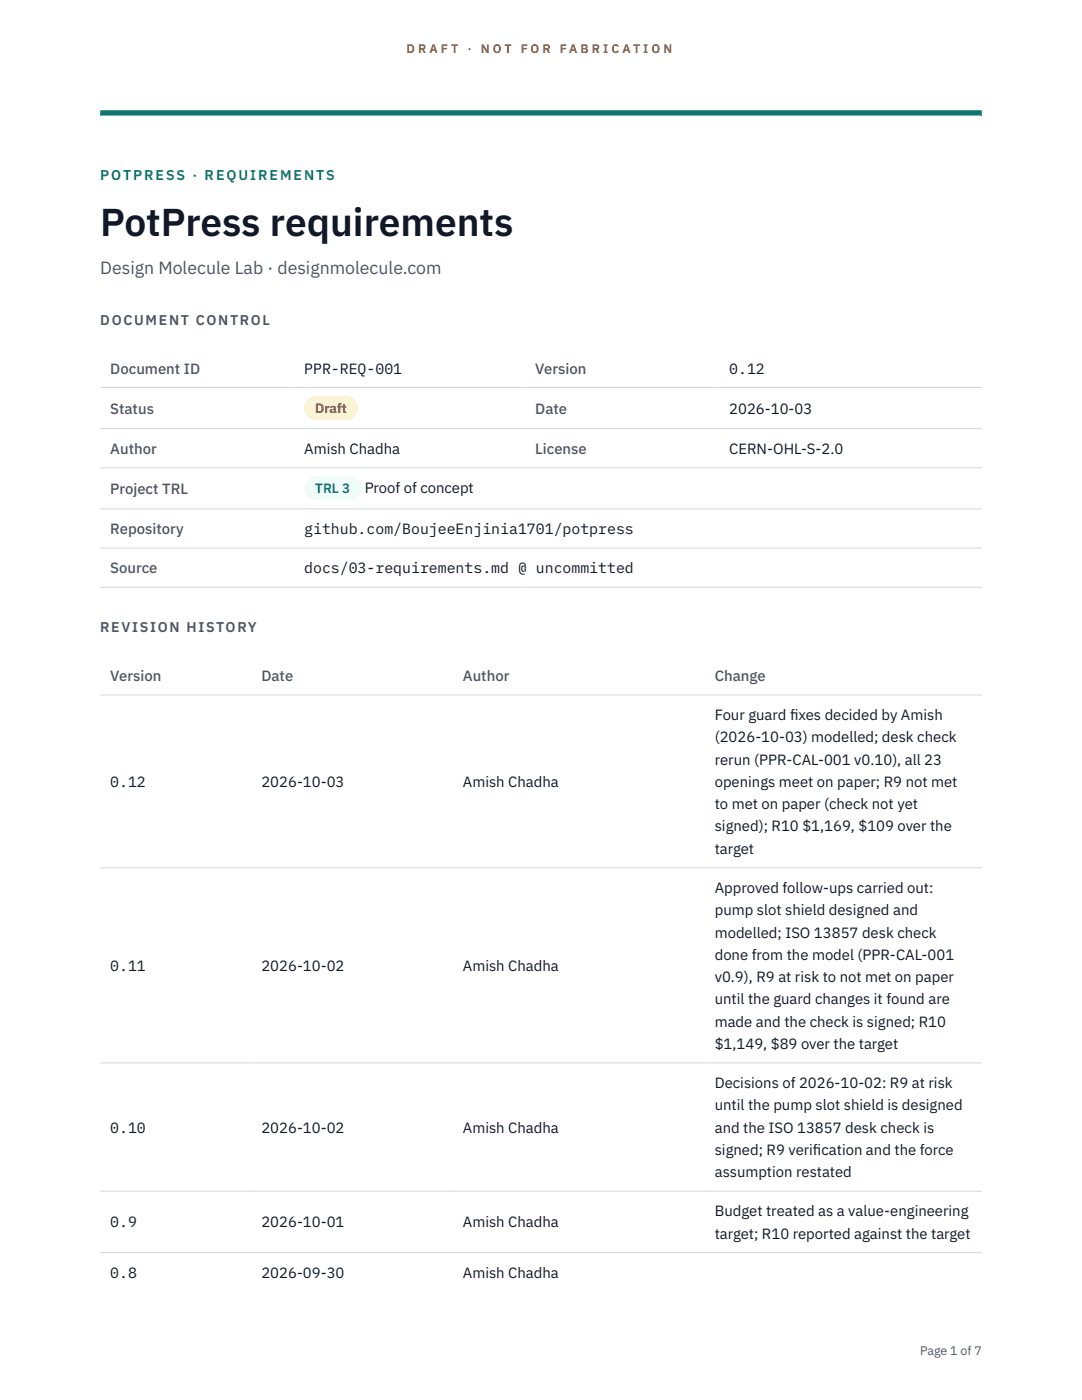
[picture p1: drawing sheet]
<svg xmlns="http://www.w3.org/2000/svg" width="216mm" height="279mm" viewBox="0 0 216 279" stroke-linecap="round" stroke-linejoin="round" font-family="sans-serif">
<defs><g id="words">
<text font-size="7.8" fill="#111827" x="20" y="47.1">PotPress requirements</text>
<text font-size="3.5" fill="#4b5563" x="20" y="54.6">Design Molecule Lab · designmolecule.com</text>
<g font-size="3" fill="#4b5563">
<text x="22" y="74.5">Document ID</text>
<text x="106.8" y="74.5">Version</text>
<text x="22" y="82.6">Status</text>
<text x="106.8" y="82.6">Date</text>
<text x="22" y="90.6">Author</text>
<text x="106.8" y="90.6">License</text>
<text x="22" y="98.6">Project TRL</text>
<text x="22" y="106.6">Repository</text>
<text x="22" y="114.4">Source</text>
<text x="22" y="135.9">Version</text>
<text x="52.2" y="135.9">Date</text>
<text x="92.4" y="135.9">Author</text>
<text x="142.6" y="135.9">Change</text>
</g>
<g font-size="3" fill="#111827">
<text x="60.7" y="74.5">PPR-REQ-001</text>
<text x="145.5" y="74.5">0.12</text>
<text x="145.5" y="82.6">2026-10-03</text>
<text x="60.7" y="90.6">Amish Chadha</text>
<text x="145.5" y="90.6">CERN-OHL-S-2.0</text>
<text x="72.8" y="98.5">Proof of concept</text>
<text x="60.7" y="106.6">github.com/BoujeeEnjinia1701/potpress</text>
<text x="60.7" y="114.4">docs/03-requirements.md @ uncommitted</text>
<text x="142.6" y="143.7">Four guard f</text>
<text x="157.6" y="143.7">ixes decided by Amish</text>
<text x="142.6" y="148.2">(2026-10-03) modelled; desk check</text>
<text x="142.6" y="152.6">rerun (PPR-CAL-001 v0.10), all 23</text>
<text x="22" y="157.1">0.12</text>
<text x="52.2" y="157.1">2026-10-03</text>
<text x="92.4" y="157.1">Amish Chadha</text>
<text x="142.6" y="157.1">openings meet on paper; R9 not met</text>
<text x="142.6" y="161.5">to met on paper (check not yet</text>
<text x="142.6" y="165.9">signed); R10 $1,169, $109 over the</text>
<text x="142.6" y="170.4">target</text>
<text x="142.6" y="178.2">Approved follow-ups carried out:</text>
<text x="142.6" y="182.7">pump slot shield designed and</text>
<text x="142.6" y="187.1">modelled; ISO 13857 desk check</text>
<text x="142.6" y="191.5">done from the model (PPR-CAL-001</text>
<text x="22" y="193.8">0.11</text>
<text x="52.2" y="193.8">2026-10-02</text>
<text x="92.4" y="193.8">Amish Chadha</text>
<text x="142.6" y="196">v0.9), R9 at risk to not met on paper</text>
<text x="142.6" y="200.4">until the guard changes it found are</text>
<text x="142.6" y="204.9">made and the check is signed; R10</text>
<text x="142.6" y="209.3">$1,149, $89 over the target</text>
<text x="142.6" y="217.1">Decisions of 2026-10-02: R9 at risk</text>
<text x="142.6" y="221.6">until the pump slot shield is designed</text>
<text x="22" y="226">0.10</text>
<text x="52.2" y="226">2026-10-02</text>
<text x="92.4" y="226">Amish Chadha</text>
<text x="142.6" y="226">and the ISO 13857 desk check is</text>
<text x="142.6" y="230.5">signed; R9 verif</text>
<text x="162.2" y="230.5">ication and the force</text>
<text x="142.6" y="234.9">assumption restated</text>
<text x="22" y="245">0.9</text>
<text x="52.2" y="245">2026-10-01</text>
<text x="92.4" y="245">Amish Chadha</text>
<text x="142.6" y="242.7">Budget treated as a value-engineering</text>
<text x="142.6" y="247.2">target; R10 reported against the target</text>
<text x="22" y="255">0.8</text>
<text x="52.2" y="255">2026-09-30</text>
<text x="92.4" y="255">Amish Chadha</text>
</g>
<text font-size="2.8" fill="#0f766e" x="20" y="36">POTPRESS · REQUIREMENTS</text>
<g font-size="2.8" fill="#4b5563">
<text x="20" y="64.8">DOCUMENT CONTROL</text>
<text x="20" y="126.2">REVISION HISTORY</text>
</g>
<text font-size="2.7" fill="#92400e" x="62.9" y="82.5">Draft</text>
<text font-size="2.7" fill="#0f766e" x="62.9" y="98.5">TRL 3</text>
<g font-size="2.5" fill="#b45309">
<text x="81.1" y="10.5">D R A F T</text>
<text x="93.3" y="10.5">·</text>
<text x="95.9" y="10.5">N O T</text>
<text x="103.9" y="10.5">F O R</text>
<text x="111.7" y="10.5">F A B R I C A T I O N</text>
</g>
<text font-size="2.5" fill="#4b5563" x="183.6" y="270.3">Page 1 of 7</text>
</g></defs>
<path d="M20 23.1h175.9zM20 22h175.9v1.1h-175.9z" fill-rule="evenodd" fill="#0f766e"/>
<path d="M20 77.3h175.9M20 85.5h175.9M20 93.4h175.9M20 101.6h175.9M20 109.4h175.9M20 117.2h175.9M20 138.7h175.9M20 173.2h175.9M20 212.1h175.9M20 237.7h175.9M20 250h175.9" fill="none" stroke="#d1d5db" stroke-width=".2"/>
<path d="M60.7 79h10.7v4.9h-10.7z" fill="#fef3c7"/>
<path d="M60.7 95.1h11.4v4.8h-11.4z" fill="#f0fdfa"/>
<use href="#words"/>
</svg>
